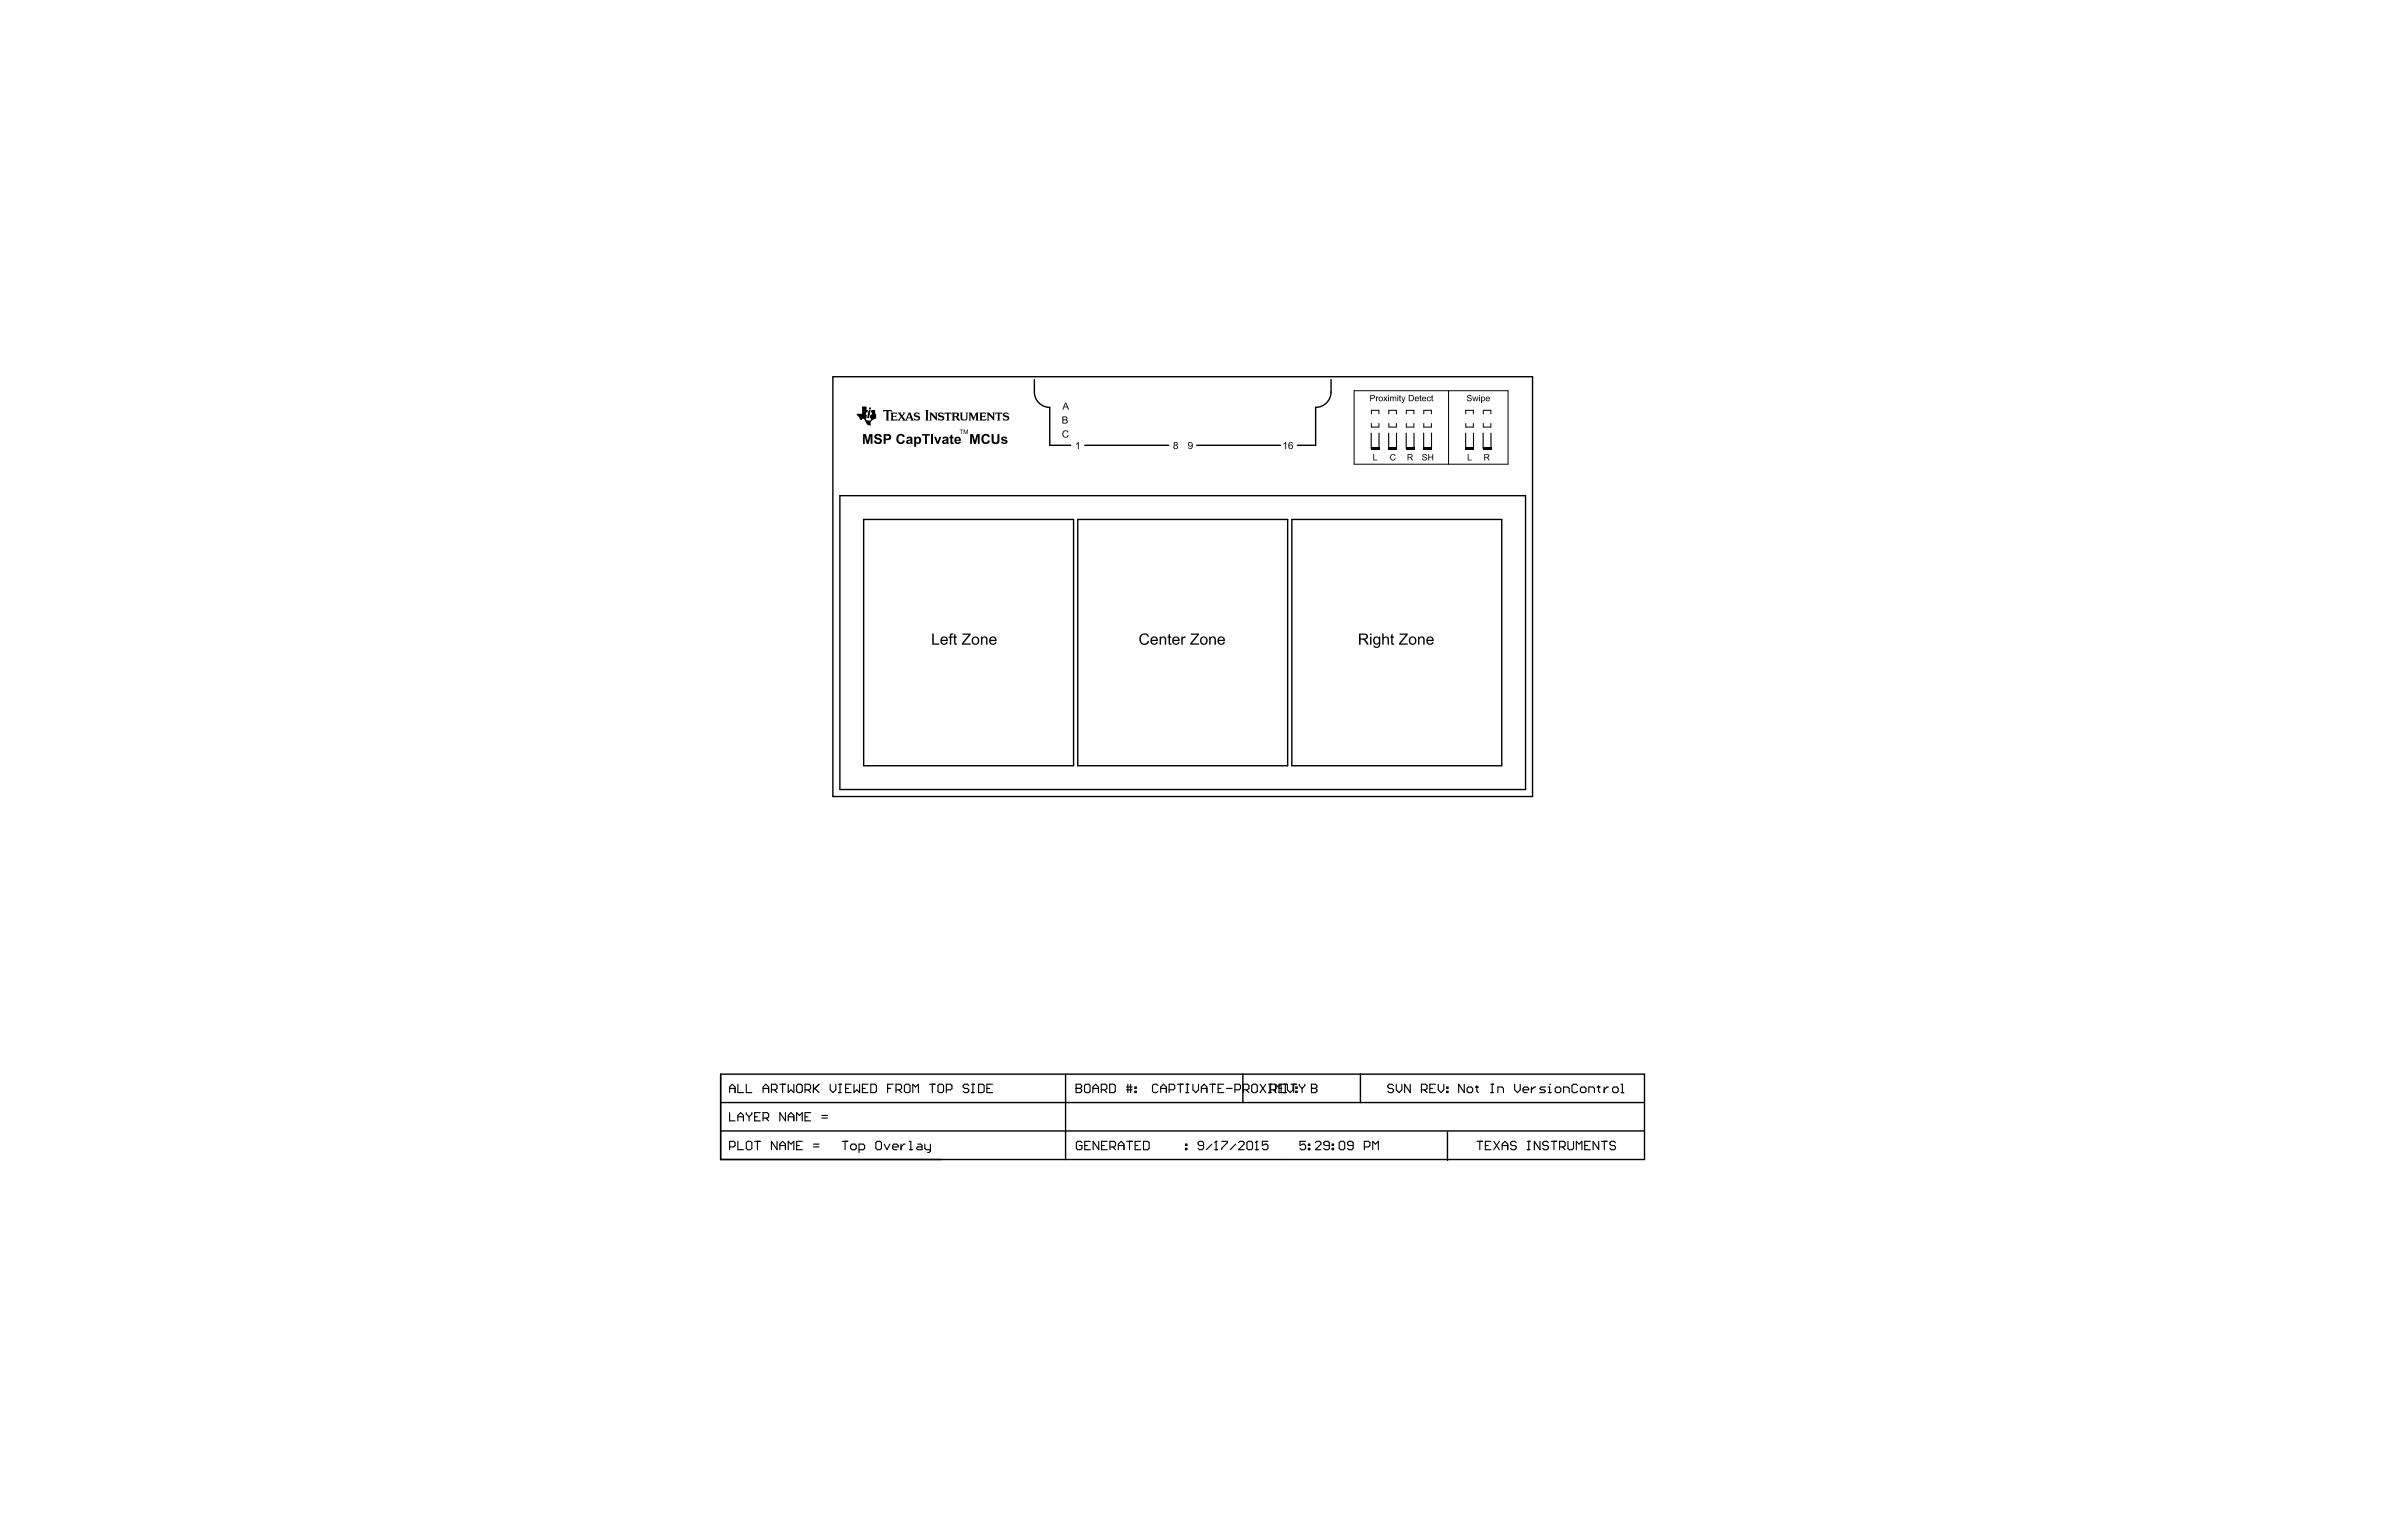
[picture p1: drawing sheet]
<svg xmlns="http://www.w3.org/2000/svg" width="432mm" height="279mm" viewBox="0 0 432 279" stroke-linecap="round" stroke-linejoin="round" font-family="sans-serif">
<g fill="none" stroke="#000" stroke-width=".25">
<path d="M151 68.3h126.8v76.1h-126.8zM187.5 68.8v2.3M187.5 71.1a2.79 2.79 0 0 0 2.8 2.8v6.8h3.8M241.3 68.8v2.3a2.79 2.79 0 0 1-2.8 2.8v6.8h-3.3M152.2 89.9h124.3v53.3h-124.3zM156.6 94.2h38v44.6h-38zM195.4 94.2h38v44.6h-38zM196.6 80.7h15.3M216.9 80.7h15.3M234.2 94.2h38v44.6h-38zM130.6 194.8h167.5v15.4h-167.5zM130.6 199.9h167.5"/>
<path d="M193.2 194.8v15.4M225.3 194.8v5.1M246.6 194.8v5.1M130.6 205.1h167.5M262.4 205.2v5.2"/>
</g>
<g fill="none" stroke="#000" stroke-width=".2">
<path d="M248.6 78.5v2.8M250 78.5v2.8M251.7 78.5v2.8M253.2 78.5v2.8M254.9 78.5v2.8M256.3 78.5v2.8M258.1 78.5v2.8M259.5 78.5v2.8M265.7 78.5v2.8M267.1 78.5v2.8M268.9 78.5v2.8M270.3 78.5v2.8"/>
<path d="M132.3 198.1v-1l.4-.5 .5 .5v1M132.3 197.3h.9M133.8 196.6v1.5h1M135.3 196.6v1.5h1M138.3 197.3h1M138.3 198.1v-1l.5-.5 .5 .5v1M139.8 197.6h.8l.3-.3v-.5l-.3-.2h-.8v1.5M140.4 197.6l.5 .5M141.4 196.6h1M141.9 196.6v1.5M142.9 196.6v1.5l.5-.5 .5 .5v-1.5M144.7 196.6h.5l.2 .2v1.1l-.2 .2h-.5l-.3-.2v-1.1z"/>
<path d="M145.9 197.6h.8l.2-.3v-.5l-.2-.2h-.8v1.5M146.4 197.6l.5 .5M147.5 196.6v1.5M147.7 197.3l.8 .8M148.5 196.6l-1 1M150.5 196.6v1l.5 .5 .5-.5v-1M152 198.1h.5M152 196.6h.5M152.3 196.6v1.5M153.3 197.3h.5M154.3 196.6h-1v1.5h1M154.8 196.6v1.5l.5-.5 .5 .5v-1.5"/>
<path d="M156.3 197.3h.5M157.3 196.6h-1v1.5h1M157.9 196.6h.7l.3 .2v1.1l-.3 .2h-.7zM160.9 197.3h.5M161.9 196.6h-1v1.5M162.4 197.6h.8l.2-.3v-.5l-.2-.2h-.8v1.5M162.9 197.6l.5 .5M164.2 196.6h.5l.3 .2v1.1l-.3 .2h-.5l-.3-.2v-1.1zM165.5 198.1v-1.5l.5 .5 .5-.5v1.5M168.5 196.6h1M169 196.6v1.5M170.3 196.6h.5l.2 .2v1.1l-.2 .2h-.5l-.3-.2v-1.1z"/>
<path d="M171.6 197.6h.7l.3-.3v-.5l-.3-.2h-.7v1.5M175.6 196.8l-.2-.2h-.5l-.3 .2v.3l.3 .2h.5l.2 .3v.3l-.2 .2h-.5l-.3-.2M176.1 198.1h.5M176.1 196.6h.5M176.4 196.6v1.5M177.4 196.6h.7l.3 .2v1.1l-.3 .2h-.7zM178.9 197.3h.5M179.9 196.6h-1v1.5h1M195.1 197.3h.1M195.1 196.6h.7l.3 .2v.3l-.3 .2 .3 .3v.3l-.3 .2h-.7zM195.1 197.3h.7M196.8 196.6h.6l.2 .2v1.1l-.2 .2h-.6l-.2-.2v-1.1z"/>
<path d="M198.1 197.3h1M198.1 198.1v-1l.5-.5 .5 .5v1M199.6 197.6h.8l.2-.3v-.5l-.2-.2h-.8v1.5M200.1 197.6l.5 .5M201.2 196.6h.7l.3 .2v1.1l-.3 .2h-.7zM204.2 197.6h1M204.2 197.1h1M204.5 196.6v1.5M205 196.6v1.5M205.7 197.9h.3v.2h-.3zM205.7 197.1h.3v.2h-.3zM209.9 196.8l-.2-.2h-.6l-.2 .2v1.1l.2 .2h.6l.2-.2"/>
<path d="M210.4 197.3h1M210.4 198.1v-1l.5-.5 .5 .5v1M211.9 197.6h.8l.3-.3v-.5l-.3-.2h-.8v1.5M213.5 196.6h1M214 196.6v1.5M215 198.1h.5M215 196.6h.5M215.2 196.6v1.5M216.2 196.6v1l.6 .5 .5-.5v-1M217.8 197.3h1M217.8 198.1v-1l.5-.5 .5 .5v1M219.3 196.6h1"/>
<path d="M219.8 196.6v1.5M220.8 197.3h.5M221.8 196.6h-1v1.5h1M222.3 197.3h1.1M223.9 197.6h.7l.3-.3v-.5l-.3-.2h-.7v1.5M225.4 197.6h.7l.3-.3v-.5l-.3-.2h-.7v1.5M225.9 197.6l.5 .5M227.2 196.6h.5l.2 .2v1.1l-.2 .2h-.5l-.3-.2v-1.1zM228.4 196.6l1 1.5M229.4 196.6l-1 1.5M229.9 198.1h.6M229.9 196.6h1.2l.2 .2v.5l-.2 .3h-.8"/>
<path d="M230.2 196.6v1.5M230.3 196.6v1.5M230.8 197.6l.5 .5M231.2 198.1v-1.5l.5 .5 .5-.5v1.5M231.8 197.3h.6M233 196.6v1.5M233.2 196.6h-1.4v1.5h1.4M233.4 196.6v1l.5 .5 .5-.5v-1M234 196.6h1M234.5 196.6v1.5M234.9 197.9h.2v.2h-.2zM234.9 197.1h.2v.2h-.2z"/>
<path d="M235.5 196.6v.2l.5 .5M236 197.3v.8M236.5 196.6v.2l-.5 .5M237.7 197.3h.1M237.7 196.6h.8l.2 .2v.3l-.2 .2 .2 .3v.3l-.2 .2h-.8zM237.7 197.3h.8M252.6 196.8l-.3-.2h-.5l-.2 .2v.3l.2 .2h.5l.3 .3v.3l-.3 .2h-.5l-.2-.2M253.1 196.6v1l.5 .5 .5-.5v-1M255.6 196.6v1.5l-1-1.5v1.5M257.7 197.6h.7l.3-.3v-.5l-.3-.2h-.7v1.5M258.2 197.6l.5 .5M259.2 197.3h.5"/>
<path d="M260.2 196.6h-1v1.5h1M260.7 196.6v1l.5 .5 .5-.5v-1M262.2 197.9h.3v.2h-.3zM262.2 197.1h.3v.2h-.3zM265.4 196.6v1.5l-1-1.5v1.5M266.2 197.1h.5l.3 .2v.6l-.3 .2h-.5l-.3-.2v-.6zM267.5 197.1h.5M267.7 196.8v1.1l.3 .2M270.3 198.1h.5M270.3 196.6h.5M270.5 196.6v1.5M271.5 198.1v-1h.8l.2 .2v.8"/>
<path d="M274.6 196.6v1l.5 .5 .5-.5v-1M276.1 197.6h1v-.3l-.3-.2h-.5l-.2 .2v.6l.2 .2h.5M277.6 197.1v1M278.4 197.1h-.3l-.5 .5M280.1 197.1h-.7l-.3 .2 .3 .3h.5l.2 .3-.2 .2h-.8M280.7 198.1h.5M280.7 197.1h.2v1M280.9 196.6h.1M282.2 197.1h.5l.2 .2v.6l-.2 .2h-.5l-.3-.2v-.6zM283.4 198.1v-1h.8l.3 .2v.8M286 196.8l-.3-.2h-.5l-.2 .2v1.1l.2 .2h.5l.3-.2M286.7 197.1h.5l.3 .2v.6l-.3 .2h-.5l-.2-.2v-.6z"/>
<path d="M288 198.1v-1h.8l.2 .2v.8M289.5 197.1h.5M289.8 196.8v1.1l.2 .2M290.8 197.1v1M291.6 197.1h-.3l-.5 .5M292.6 197.1h.5l.2 .2v.6l-.2 .2h-.5l-.3-.2v-.6zM293.8 198.1h.6M293.8 196.6h.3v1.5M132.3 201.7v1.5h.9M132.3 208h.7l.2-.3v-.5l-.2-.3h-.7v1.6M133.8 203.2v-1l.5-.5 .5 .5v1M133.8 206.9v1.6h1"/>
<path d="M133.8 202.5h1M135.3 201.7v.3l.5 .5M135.5 206.9h.5l.3 .3v1l-.3 .3h-.5l-.2-.3v-1zM135.8 202.5v.7M136.3 201.7v.3l-.5 .5M136.8 206.9h1M136.8 202.5h.5M137.3 206.9v1.6M137.8 201.7h-1v1.5h1M138.3 202.7h.8l.2-.2v-.5l-.2-.3h-.8v1.5M138.8 202.7l.5 .5M140.9 206.9v1.6l-1.1-1.6v1.6"/>
<path d="M141.4 208.5v-1.1l.5-.5 .5 .5v1.1M141.4 207.7h1M142.4 201.7v1.5l-1-1.5v1.5M142.9 203.2v-1l.5-.5 .5 .5v1M142.9 208.5v-1.6l.5 .5 .5-.5v1.6M142.9 202.5h1M144.4 207.7h.5M144.4 203.2v-1.5l.5 .5 .5-.5v1.5M145.4 206.9h-1v1.6h1M145.9 202.5h.5M146.9 201.7h-1v1.5h1M147.5 208h1"/>
<path d="M147.5 207.4h1M149 202.7h1M149 202.2h1M152.7 206.9h1M153.2 206.9v1.6M154.5 207.4h.5l.2 .3v.5l-.2 .3h-.5l-.3-.3v-.5zM155.7 208.5h.8l.2-.3v-.5l-.2-.3h-.8v1.6M159 206.9h.5l.3 .3v1l-.3 .3h-.5l-.2-.3v-1zM160.3 207.4l.5 1.1 .5-1.1M161.8 208h1v-.3l-.2-.3h-.5l-.3 .3v.5l.3 .3h.5M163.3 207.4v1.1M164.1 207.4h-.3l-.5 .6"/>
<path d="M164.9 206.9h.2v1.6M164.9 208.5h.5M166.4 207.4h.5l.2 .3v.8h-.7l-.3-.3 .3-.2h.7M167.6 207.4v.8l.3 .3h.8M168.7 207.4v1.3l-.3 .3h-.2M196.1 207.2l-.2-.3h-.5l-.3 .3v1l.3 .3h.5l.2-.3v-.5h-.5M196.6 207.7h.5M197.7 206.9h-1.1v1.6h1.1M199.2 206.9v1.6l-1-1.6v1.6M199.7 207.7h.5M200.7 206.9h-1v1.6h1M201.2 208h.8l.2-.3v-.5l-.2-.3h-.8v1.6"/>
<path d="M201.7 208l.5 .5M202.7 207.7h1M202.7 208.5v-1.1l.5-.5 .5 .5v1.1M204.3 206.9h1M204.8 206.9v1.6M205.8 207.7h.5M206.8 206.9h-1v1.6h1M207.3 206.9h.8l.2 .3v1l-.2 .3h-.8zM214.9 208.2h.3v.3h-.3zM214.9 207.4h.3v.3h-.3zM218.2 207.7h-.8l-.2-.3v-.2l.2-.3h.5l.3 .3v1l-.3 .3h-.5l-.2-.3M219.7 207.4l-1 1.1"/>
<path d="M220.2 208.5h.5M220.5 206.9h.1M220.5 206.9v1.6M220.5 206.9l-.3 .3M221.5 206.9h1v.3l-1 1v.3M224 207.4l-1 1.1M224.5 207.2l.3-.3h.5l.2 .3v.2l-1 1.1h1M226.3 206.9h.5l.3 .3v1l-.3 .3h-.5l-.3-.3v-1zM227.6 208.5h.5M227.8 206.9h.1M227.8 206.9v1.6M227.8 206.9l-.2 .3"/>
<path d="M229.8 206.9h-1v.8l.5-.3h.3l.2 .3v.5l-.2 .3h-.5l-.3-.3M236.7 206.9h-1v.8l.5-.3h.2l.3 .3v.5l-.3 .3h-.5l-.2-.3M237.2 208.2h.2v.3h-.2zM237.2 207.4h.2v.3h-.2zM238.4 207.2l.3-.3h.5l.3 .3v.2l-1.1 1.1h1.1M241 207.7h-.8l-.2-.3v-.2l.2-.3h.5l.3 .3v1l-.3 .3h-.5l-.2-.3M241.5 208.2h.2v.3h-.2zM241.5 207.4h.2v.3h-.2zM243 206.9h.5l.3 .3v1l-.3 .3h-.5l-.2-.3v-1zM245.3 207.7h-.8l-.2-.3v-.2l.2-.3h.5l.3 .3v1l-.3 .3h-.5l-.2-.3M247.3 208h.8l.2-.3v-.5l-.2-.3h-.8v1.6M248.8 208.5v-1.6l.6 .5 .5-.5v1.6"/>
<path d="M267.7 206.9h1.1M268.3 206.9v1.6M269.3 207.7h.5M270.3 206.9h-1v1.6h1M270.8 206.9l1 1.6M271.8 206.9l-1 1.6M272.3 207.7h1M272.3 208.5v-1.1l.5-.5 .5 .5v1.1M274.8 207.2l-.2-.3h-.5l-.3 .3v.2l.3 .3h.5l.2 .3v.2l-.2 .3h-.5l-.3-.3M276.9 206.9h.5M276.9 208.5h.5M277.1 206.9v1.6"/>
<path d="M279.2 206.9v1.6l-1.1-1.6v1.6M280.7 207.2l-.3-.3h-.5l-.2 .3v.2l.2 .3h.5l.3 .3v.2l-.3 .3h-.5l-.2-.3M281.2 206.9h1M281.7 206.9v1.6M282.7 208h.8l.2-.3v-.5l-.2-.3h-.8v1.6M283.2 208l.5 .5M284.2 206.9v1.3l.3 .3h.5l.2-.3v-1.3M285.8 208.5v-1.6l.5 .5 .5-.5v1.6M287.3 207.7h.5M288.3 206.9h-1v1.6h1M289.8 206.9v1.6l-1-1.6v1.6M290.3 206.9h1"/>
<path d="M290.8 206.9v1.6M292.9 207.2l-.3-.3h-.5l-.3 .3v.2l.3 .3h.5l.3 .3v.2l-.3 .3h-.5l-.3-.3"/>
</g>
<g fill="#000">
<path d="M156.3 73.7h.8v.6h.2l-.1 .5h-.2l-.1 .3 .2 .1-.1 .7 .1 .3h.7l.1-.4h-.2v-.4l.1-.2h.2l.1-.4h-.2v-.5h.7l.2 1.6-.5 .1-.4 .4-.1 .3 .1 .4h-.4l-.3-.1-.6-1.1-.6 .2-.7-.9v-.2h1zM157.5 74.3h.3v.2l-.3 1.3h-.3zM157.6 73.9h.3l-.1 .3h-.3zM158.6 78.8l.3-.1h.6l.2 .2 .1 .3h-.3l-.1-.2h-.3a.19 .19 0 0 0-.2 0 .19 .19 0 0 0 0 .3l.9 .4 .1 .3-.3 .4-.6 .1-.5-.2-.1-.4h.4l.2 .3h.3l.2-.2v-.2l-.9-.3-.1-.3zM160.1 74.3h1.6v.4l-.2-.2-.4 .1v1.5l.1 .1h-.6l.1-.1v-1.5l-.4-.1-.3 .2zM161.4 74.8h1.1l.1 .4-.2-.2h-.5v.4h.4l.2-.1v.4l-.2-.1h-.4v.4l.5 .1 .3-.2-.1 .3h-1.2l.2-.1v-1.1zM162.7 78.9l.6-.2h.4l.3 .5-.3 .1-.1-.1a.51 .51 0 0 0-.7 0 .51 .51 0 0 0 0 .7l.3 .3 .3-.1 .2-.3 .3 .2-.3 .4-.3 .1-.7-.2-.2-.7zM165.7 74.9l.3-.1h.6l.1 .4-.6-.2-.2 .1v.1l.9 .4-.1 .5-.2 .1h-.8l-.1-.4 .6 .3 .3-.1v-.3l-.8-.3zM167.7 74.3h.7l-.2 .2v1.6l.2 .1h-.7l.2-.1v-1.6zM168.5 74.8h.4l.7 .8v-.6l-.1-.2h.4l-.1 .1v1.3l-1-1v.9l.1 .1h-.4l.1-.1v-1.1zM170.1 74.9l.3-.1h.6v.4l-.4-.2h-.2l-.1 .2 .8 .3 .1 .5-.2 .1-.9 .1-.1-.4 .6 .3 .3-.2-.1-.2-.7-.3zM171.2 74.8h1.2l.1 .4-.3-.2h-.2v1.1l.1 .1h-.6l.2-.2v-1h-.3l-.2 .2z"/>
<path d="M172.3 78.9l.3-.2v.5h.2v.3h-.2v.7h.2v.3h-.3l-.2-.2v-.8h-.2zM173.9 77.9h.7v.1h-.3v.7h-.1v-.7h-.3zM174.7 77.9h.2l.2 .7 .2-.7h.2v.8h-.1v-.7l-.3 .7h-.1l-.2-.7v.7h-.1zM174 74.8h.6l-.2 .2v.8l.3 .3 .5-.2v-1l-.2-.1h.5l-.1 .2v1l-.2 .2h-.7l-.3-.1-.1-1.1zM175.6 74.8h.5l.4 .9 .4-.8 .5-.1-.1 .2v1.1l.1 .1h-.6l.2-.1v-.9l-.6 1-.5-1.1v1l.1 .1h-.4l.1-.1v-1.2zM177.5 74.8h1.2v.4l-.2-.2h-.5v.4l.6-.1v.4l-.1-.1h-.5v.4h.6l.2-.1-.1 .3h-1.2l.2-.1v-1.2zM178.1 78.9l.7-.2 .5 .2 .1 .3-.3 .1-.2-.3h-.4l-.2 .7a.42 .42 0 0 0 .3 .5 .42 .42 0 0 0 .5-.4l.3 .1-.3 .5-.5 .1-.5-.2-.2-.9zM179.7 78.7h.4v1.3l.3 .2h.3l.1-.2v-1.3h.4v1.3l-.2 .4-.7 .1-.4-.2zM178.9 74.8h.4l.7 .8v-.7l-.1-.1h.5l-.2 .1v1.3l-1-1v.9l.1 .1h-.4l.1-.1v-1.1zM180.5 74.8h1.1l.1 .4-.3-.2h-.2v1.1l.1 .1h-.6l.2-.1v-1.1h-.3l-.2 .2zM182 74.9l.8-.1v.4l-.4-.2h-.3v.2l.8 .4v.4l-.1 .2h-.9l-.1-.4 .5 .3 .4-.1-.1-.3-.7-.3-.1-.3zM192.8 78.1l.5-.1 .3 .2 .1 .2h-.2l-.1-.2h-.3l-.3 .4v.4l.2 .2h.3l.2-.3h.2l-.2 .4-.4 .1-.4-.2-.1-.6z"/>
<path d="M249.4 71.9l.2 .1 .1-.1 .2 .1-.3 .2v.5h-.2zM250.8 71.9h.2l.1 .3 .2-.3h.2l-.3 .4 .3 .4h-.1l-.3-.3-.2 .3h-.2l.4-.4zM252 71.9l.1 .1 .4-.1 .1 .2 .2-.2 .3 .1v.7h-.1l-.1-.7-.3 .1v.6h-.1l-.1-.6-.2-.1-.1 .7h-.1zM253.7 71.7l.1-.1v.3h.2l-.2 .1v.6l.2 .1-.3-.1v-.6h-.1zM254 71.9h.2l.2 .7 .3-.7h.1l-.5 1.2h-.2l.2-.4zM257.4 71.7l.1-.1v.3h.2v.1h-.2v.6l.2 .1h-.3v-.7h-.1zM258.8 72l.3-.1 .3 .2h-.5l-.1 .3a.22 .22 0 0 0 .2 .2 .22 .22 0 0 0 .2-.2l.2 .1-.1 .2h-.5l-.1-.3zM259.5 71.7l.2-.1v.3h.1l-.1 .1v.6l.1 .1-.3-.1v-.6h-.1zM266 71.7l.4-.1 .3 .2 .1 .1-.4-.2-.3 .2 .7 .4v.2l-.1 .2-.4 .1-.4-.2v-.2h.1l.2 .2 .5-.1-.1-.2-.6-.2zM266.9 71.9h.1l.2 .7 .2-.7h.1l.2 .7 .2-.7h.1l-.3 .8h-.1l-.2-.6-.1 .6h-.2zM156.4 78.7h.6l.3 1.2 .3-1.2h.6v1.8h-.4v-1.4l-.3 1.4h-.4l-.3-1.4v1.4h-.4zM167.1 78.7h1.5v.3h-.6v1.5h-.3v-1.5h-.6z"/>
<path d="M168.8 78.7h.3v1.8h-.3zM169.3 79.2h.4l.3 .9 .3-.9h.4l-.6 1.3h-.3zM175.9 78.7h.5l.3 1.2 .4-1.2h.5v1.8h-.3v-1.4l-.4 1.4h-.3l-.4-1.4v1.4h-.3zM181.6 79.2h.8l.2 .3-.3 .1-.3-.2-.2 .1 .5 .2a.46 .46 0 0 1 .2 .7 .46 .46 0 0 1-.7 .1l-.4-.4h.4l.2 .2h.2l.1-.2-.7-.3a.37 .37 0 0 1 0-.6zM195.1 80.5l.4-.3v1.2h-.1v-1l-.3 .2zM232.7 80.4l.4-.3v1.3h-.1v-1l-.3 .2zM248.9 82.3h.2v1.1h.6v.1h-.8zM252.2 82.4l.3-.1 .4 .2 .1 .1-.2 .1-.1-.2h-.3l-.3 .3 .1 .4 .2 .2 .3-.1 .2-.2h.1l-.2 .3-.4 .1-.3-.2-.1-.5zM257.9 82.4l.4-.1 .3 .2 .1 .2-.3-.2-.4 .1 .7 .4v.2l-.1 .2-.4 .1-.4-.2v-.2h.2l.1 .3 .5-.2-.1-.2-.6-.2zM258.9 82.3h.2v.5h.6v-.5h.1v1.2h-.1v-.6h-.6v.6h-.2zM266.1 82.3h.1v1.1h.6v.1h-.7zM169 114.9h.3v1.8h1v.2h-1.3z"/>
<path d="M172.3 114.9l.5-.1v.3a.21 .21 0 0 0-.3 0 .21 .21 0 0 0-.1 .2v.1h.3v.2h-.3v1.3h-.2v-1.3h-.2v-.2h.2zM172.9 115.1l.3-.2v.5h.3v.2h-.3v1l.3 .1-.1 .2-.4-.2-.1-1.1h-.1v-.2h.1zM174.5 114.9h1.4v.2l-1.2 1.6h1.3v.2h-1.6v-.3l1.2-1.5h-1.1zM177.8 115.4h.2v.2l.4-.2 .5 .1 .1 .3v1.1h-.2v-1l-.3-.3-.4 .1v1.2h-.3zM206.9 115l.4-.2 .5 .1 .5 .5h-.3a.66 .66 0 0 0-.9-.2 .66 .66 0 0 0-.3 .9v.1a.62 .62 0 0 0 .6 .5 .62 .62 0 0 0 .7-.5l.2 .1v.1l-.3 .4-.2 .1h-.7l-.4-.3-.2-.9zM210.2 115.4h.2v.2l.4-.2 .5 .2 .1 1.3h-.2v-1.1l-.3-.2-.4 .2v1.1h-.3zM211.8 115.1l.3-.2v.5h.2v.2h-.2v1l.2 .1 .1 .2-.5-.1-.1-1.2h-.2v-.2h.2zM214.1 115.4h.3v.3l.2-.3 .4 .1-.1 .2h-.3l-.2 .1v1.1h-.3zM215.9 114.9h1.4v.2l-1.2 1.6h1.3v.2h-1.6v-.3l1.2-1.5h-1.1zM219.2 115.4h.2v.2l.4-.2 .5 .1 .1 1.4h-.2v-1l-.3-.3-.4 .2-.1 1.1h-.2zM250.6 114.9h.2v.7l.3-.2h.3l.3 .2 .1 1.3h-.3v-1a.36 .36 0 0 0-.4-.3 .36 .36 0 0 0-.3 .5v.8h-.2zM252.2 115.1l.2-.2v.5h.3v.2h-.3v1l.3 .1-.1 .2-.4-.2v-1.1h-.2v-.2h.2z"/>
<path d="M253.7 114.9h1.5v.2l-1.3 1.6h1.3v.2h-1.6v-.3l1.3-1.5h-1.2zM257.1 115.4h.2v.2l.3-.2 .5 .1 .2 .4v1h-.3v-1l-.3-.3-.3 .1-.1 1.2h-.2z"/>
<path d="M164.5 79.2h.5l.4 .2 .1 1.1h-.4v-.1l-.5 .1a.4 .4 0 0 1-.3-.5 .4 .4 0 0 1 .5-.3 .19 .19 0 0 0 .2-.2 .19 .19 0 0 0-.2-.2 .19 .19 0 0 0-.2 .2h-.3zM164.6 80l.2 .3 .2-.2a.15 .15 0 0 0 0-.2 .15 .15 0 0 0-.2 0z"/>
<path d="M162.7 74.8h.7l-.1 .2 .2 .3 .3-.3-.1-.2h.5l-.6 .7 .5 .6 .6-1.3h.3l.7 1.4h-.6h.1l-.1-.4h-.6l-.1 .3 .1 .1h-1l.2-.1-.3-.4-.3 .3 .1 .2h-.5l.6-.6zM164.8 75.1l-.2 .6h.4z"/>
<path d="M165.7 79.2h.3v.2l.6-.2 .4 .4v.5l-.3 .3-.3 .1-.3-.2v.7h-.4zM166.2 79.5l-.1 .5 .1 .2h.3l.1-.3a.3 .3 0 0 0-.1-.4 .3 .3 0 0 0-.3 0z"/>
<path d="M171 79.2h.6l.3 .2 .1 1.1h-.3l-.1-.1-.3 .1a.41 .41 0 0 1-.5-.4 .41 .41 0 0 1 .5-.4h.1a.17 .17 0 0 0 .1-.2 .17 .17 0 0 0-.2-.1 .17 .17 0 0 0-.1 .1h-.4zM171.1 80l.2 .3 .2-.1a.16 .16 0 0 0 .1-.3 .16 .16 0 0 0-.3 0z"/>
<path d="M172.5 74.8l1.2 .1 .2 .4-.4 .3 .6 .6h-.4l-.4-.5-.3-.1v.5l.1 .1h-.6l.2-.1v-1.2zM173 75v.5l.4-.1 .1-.3z"/>
<path d="M192.6 75.5h.7l.2 .4a.19 .19 0 0 0-.2 .2 .19 .19 0 0 0 .2 .2v.3l-.1 .2h-.8zM192.8 75.7v.3h.5l-.1-.3zM192.8 76.2v.5l.5-.1v-.4z"/>
<path d="M193.1 73h.2l.5 1.3h-.2l-.2-.4h-.5l-.1 .4h-.2zM193.2 73.1l-.2 .6h.4z"/>
<path d="M248.4 71.6h.7l.2 .2-.2 .4-.6 .1v.4h-.1zM248.5 71.7v.4h.3a.21 .21 0 0 0 .3-.2 .21 .21 0 0 0-.3-.2z"/>
<path d="M249.9 72.3a.42 .42 0 0 1 .8 0 .42 .42 0 0 1-.8 0zM250.1 72.3a.28 .28 0 0 0 .5 0 .28 .28 0 0 0-.5 0z"/>
<path d="M251.6 71.6h.2v.2h-.2zM251.6 71.9h.2v.8h-.2z"/>
<path d="M253.3 71.6h.2v.2h-.2zM253.3 71.9h.2v.8h-.2z"/>
<path d="M255.4 71.6h.6l.3 .3v.5l-.2 .3h-.7zM255.5 71.7v.9h.5l.2-.3-.1-.4z"/>
<path d="M256.6 72l.1-.1 .4 .1 .1 .4h-.6l.2 .2 .4-.1-.1 .2-.6-.1v-.4zM256.7 72.1l-.1 .2h.5l-.2-.3z"/>
<path d="M257.9 72l.4-.1 .2 .1v.4h-.6l.2 .2 .4-.1-.1 .2-.3 .1-.3-.2v-.4zM258.1 72l-.2 .3h.5l-.1-.2z"/>
<path d="M268.1 71.6h.2v.2h-.2zM268.1 71.9h.2v.8h-.2z"/>
<path d="M268.5 71.9l.1 .1 .4-.1 .2 .3-.1 .5-.3 .1-.2-.1v.4h-.1zM268.7 72l-.1 .5 .3 .1 .1-.1v-.3z"/>
<path d="M269.4 72l.4-.1 .2 .1 .1 .4h-.6l.1 .2 .5-.1-.2 .2-.2 .1-.3-.2-.1-.3zM269.6 72l-.1 .3h.4l-.1-.2z"/>
<path d="M160.2 78.7h1.1l.3 .5-.3 .5-.8 .1v.7h-.3zM160.5 79v.5l.7-.1-.1-.4z"/>
<path d="M173.2 79.3l.5-.1 .3 .1 .2 .3v.3h-.8a.25 .25 0 0 0 .1 .3 .25 .25 0 0 0 .3-.1h.4a.67 .67 0 0 1-1 .3 .67 .67 0 0 1 0-1.1zM173.5 79.4l-.1 .3h.5l-.1-.2z"/>
<path d="M212.8 80.2l.4-.1 .3 .2v.3l-.2 .1 .2 .2 .1 .2-.2 .3h-.4l-.3-.2v-.2l.3-.3-.3-.2zM212.9 80.5a.2 .2 0 0 0 .4 0 .2 .2 0 0 0-.4 0zM212.8 81.1a.3 .3 0 0 0 .6 0 .3 .3 0 0 0-.6 0z"/>
<path d="M215.5 80.2h.5l.2 .3v.6l-.4 .3h-.3l-.1-.3 .5 .2 .1-.5-.2 .2-.4-.2v-.3zM215.5 80.5a.28 .28 0 0 0 .5 0 .28 .28 0 0 0-.5 0z"/>
<path d="M233.7 80.3l.4-.2 .3 .2v.1l-.2 .1v-.2h-.3l-.2 .3v.2l.2-.2 .4 .1 .1 .3-.2 .4h-.3l-.3-.2-.1-.6zM233.7 81a.3 .3 0 0 0 .6 0 .3 .3 0 0 0-.6 0z"/>
<path d="M255.2 82.3l.8 .1v.4l-.3 .2 .5 .5h-.2l-.4-.5h-.3v.5h-.1zM255.3 82.5v.3h.4l.2-.1-.1-.2z"/>
<path d="M269.1 82.3l.8 .1v.4l-.3 .2 .5 .5h-.2l-.4-.5h-.3v.5h-.1zM269.2 82.5v.3h.4l.2-.1-.1-.2z"/>
<path d="M170.7 115.5l.3-.1h.4l.3 .3 .1 .4v.1l-1.1 .1a.43 .43 0 0 0 .4 .4 .43 .43 0 0 0 .5-.3l.2 .1-.3 .4h-.5l-.4-.2-.1-.7zM170.8 115.8l-.1 .2h.9l-.1-.1a.41 .41 0 0 0-.7-.1z"/>
<path d="M176.4 115.5l.6-.1 .4 .3 .1 .6-.3 .5-.5 .1-.5-.3-.1-.6zM176.5 115.8l-.1 .4a.48 .48 0 0 0 .7 .4 .48 .48 0 0 0 .1-.7v-.1a.43 .43 0 0 0-.7 0z"/>
<path d="M179.5 115.6l.3-.2h.5l.3 .3 .1 .3v.2h-1.1a.43 .43 0 0 0 .3 .5 .43 .43 0 0 0 .5-.3l.2 .1a.75 .75 0 0 1-1.1 .3 .75 .75 0 0 1 0-1.2zM179.7 115.7l-.1 .3h.8l-.3-.4z"/>
<path d="M208.7 115.6l.4-.2h.4l.3 .2 .1 .5v.1l-1.1 .1a.43 .43 0 0 0 .3 .4 .43 .43 0 0 0 .5-.3l.3 .1a.75 .75 0 0 1-1.2 .2 .75 .75 0 0 1 0-1.1zM208.9 115.7l-.1 .3h.8a.41 .41 0 0 0-.2-.4 .41 .41 0 0 0-.5 .1z"/>
<path d="M212.7 115.5l.3-.1h.5l.2 .2 .1 .4v.2h-1.1a.43 .43 0 0 0 .4 .5 .43 .43 0 0 0 .5-.3l.2 .1-.3 .4h-.4l-.4-.2-.2-.7zM212.9 115.7l-.1 .3h.8l-.1-.3-.2-.1z"/>
<path d="M217.7 115.5l.7-.1 .4 .3 .1 .6-.3 .5-.5 .1-.4-.2-.2-.7zM217.9 115.7l-.1 .5a.46 .46 0 0 0 .6 .5 .46 .46 0 0 0 .2-.7v-.1a.44 .44 0 0 0-.7-.2z"/>
<path d="M220.9 115.6l.3-.2h.5l.3 .3 .1 .3v.2h-1.1a.42 .42 0 0 0 .3 .5 .42 .42 0 0 0 .5-.3l.3 .1-.3 .3-.6 .1-.3-.1-.2-.6zM221.1 115.7l-.1 .3h.8a.41 .41 0 0 0-.3-.4 .41 .41 0 0 0-.4 .1z"/>
<path d="M246.4 114.9h1l.4 .1 .2 .3-.1 .4-.5 .3 .3 .1 .4 .8h-.3l-.5-.7-.3-.2h-.4v.9h-.2zM246.6 115.1v.7h.8l.3-.2-.1-.5z"/>
<path d="M248.4 114.9h.2v.2h-.2zM248.4 115.4h.2v1.5h-.2z"/>
<path d="M249.2 115.5l.5-.1 .3 .2v-.2h.2v1.7l-.3 .3-.4 .1a.45 .45 0 0 1-.6-.5l.8 .3 .3-.4v-.2l-.6 .2-.4-.2-.1-.6zM249.3 115.7l-.2 .5a.45 .45 0 0 0 .6 .5 .45 .45 0 0 0 .2-.8l-.2-.3z"/>
<path d="M255.6 115.6l.6-.2 .4 .2 .2 .7-.3 .5-.6 .1-.4-.2-.1-.7zM255.8 115.7l-.2 .5a.48 .48 0 0 0 .7 .4 .48 .48 0 0 0 .2-.7l-.1-.1a.41 .41 0 0 0-.6-.1z"/>
<path d="M258.7 115.6l.4-.2h.4l.3 .3 .1 .3v.2h-1.1a.43 .43 0 0 0 .4 .5 .43 .43 0 0 0 .5-.3l.2 .1a.75 .75 0 0 1-1.1 .3 .75 .75 0 0 1-.1-1.2zM258.9 115.7l-.1 .3h.9l-.3-.4z"/>
</g>
<g fill="none" stroke="#000" stroke-width=".18">
<path d="M245.5 70.8h27.9v13.4h-27.9zM248.6 75.1v-.7h1.4v.7M248.6 76.8v.6h1.4v-.6M251.8 76.8v.6h1.3v-.6M251.8 75.1v-.7h1.3v.7M254.9 76.8v.6h1.4v-.6M254.9 75.1v-.7h1.4v.7M258.1 76.8v.6h1.4v-.6M258.1 75.1v-.7h1.4v.7M262.6 70.8v13.4M265.7 76.8v.6h1.4v-.6M265.7 75.1v-.7h1.4v.7"/>
<path d="M268.9 76.8v.6h1.4v-.6M268.9 75.1v-.7h1.4v.7"/>
</g>
<g fill="#000">
<path d="M248.5 81.1h1.6v.5h-1.6z" fill-rule="evenodd"/>
<path d="M251.7 81.1h1.5v.5h-1.5z" fill-rule="evenodd"/>
<path d="M254.8 81.1h1.6v.5h-1.6z" fill-rule="evenodd"/>
<path d="M258 81.1h1.6v.5h-1.6z" fill-rule="evenodd"/>
<path d="M265.6 81.1h1.6v.5h-1.6z" fill-rule="evenodd"/>
<path d="M268.8 81.1h1.6v.5h-1.6z" fill-rule="evenodd"/>
</g>
</svg>
